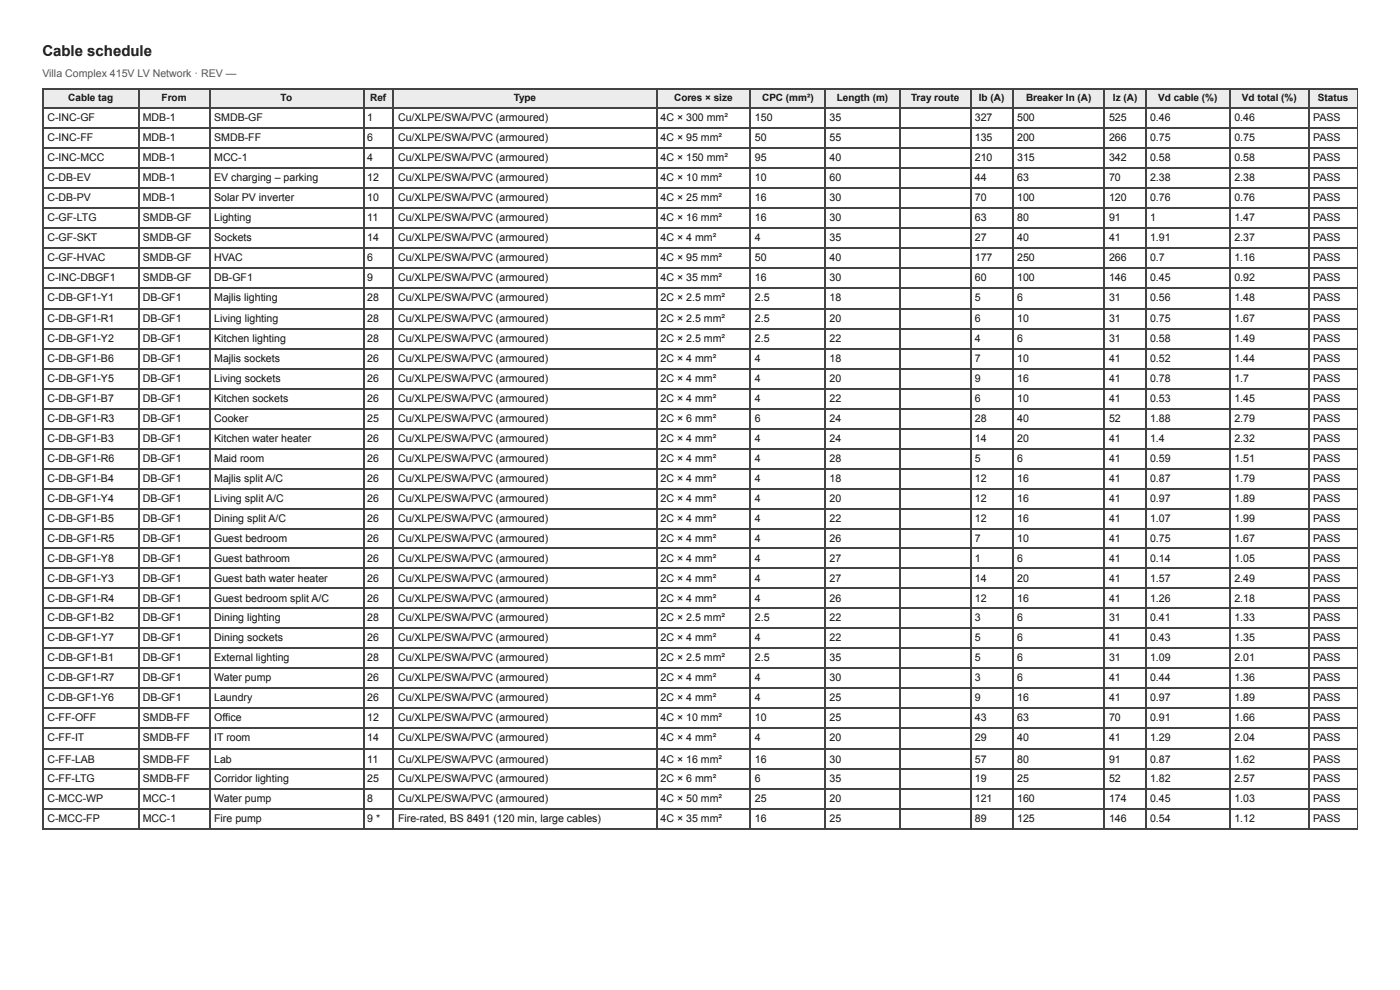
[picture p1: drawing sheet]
<svg xmlns="http://www.w3.org/2000/svg" width="297mm" height="210mm" viewBox="0 0 297 210" stroke-linecap="round" stroke-linejoin="round" font-family="sans-serif">
<defs><g id="words">
<text font-size="3.2" fill="#111" x="9" y="11.9">Cable schedule</text>
<text font-size="2.2" fill="#555" x="9" y="16.4">Villa Complex 415V LV Network · REV —</text>
<g font-size="2.2" fill="#111">
<text x="10.1" y="25.7">C-INC-GF</text>
<text x="10.1" y="29.9">C-INC-FF</text>
<text x="30.3" y="25.7">MDB-1</text>
<text x="30.3" y="29.9">MDB-1</text>
<text x="45.4" y="25.7">SMDB-GF</text>
<text x="45.4" y="29.9">SMDB-FF</text>
<text x="77.9" y="25.7">1</text>
<text x="77.9" y="29.9">6</text>
<text x="84.4" y="25.7">Cu/XLPE/SWA/PVC (armoured)</text>
<text x="84.4" y="29.9">Cu/XLPE/SWA/PVC (armoured)</text>
<text x="140.1" y="25.7">4C × 300 mm²</text>
<text x="140.1" y="29.9">4C × 95 mm²</text>
<text x="160.2" y="25.7">150</text>
<text x="160.2" y="29.9">50</text>
<text x="176" y="25.7">35</text>
<text x="176" y="29.9">55</text>
<text x="206.8" y="25.7">327</text>
<text x="206.8" y="29.9">135</text>
<text x="215.8" y="25.7">500</text>
<text x="215.8" y="29.9">200</text>
<text x="235.3" y="25.7">525</text>
<text x="235.3" y="29.9">266</text>
<text x="244" y="25.7">0.46</text>
<text x="244" y="29.9">0.75</text>
<text x="261.9" y="25.7">0.46</text>
<text x="261.9" y="29.9">0.75</text>
<text x="278.6" y="25.7">PASS</text>
<text x="278.6" y="29.9">PASS</text>
<text x="10.1" y="34.1">C-INC-MCC</text>
<text x="30.3" y="34.1">MDB-1</text>
<text x="45.4" y="34.1">MCC-1</text>
<text x="77.9" y="34.1">4</text>
<text x="84.4" y="34.1">Cu/XLPE/SWA/PVC (armoured)</text>
<text x="140.1" y="34.1">4C × 150 mm²</text>
<text x="160.2" y="34.1">95</text>
<text x="176" y="34.1">40</text>
<text x="206.8" y="34.1">210</text>
<text x="215.8" y="34.1">315</text>
<text x="235.3" y="34.1">342</text>
<text x="244" y="34.1">0.58</text>
<text x="261.9" y="34.1">0.58</text>
<text x="278.6" y="34.1">PASS</text>
<text x="10.1" y="38.4">C-DB-EV</text>
<text x="30.3" y="38.4">MDB-1</text>
<text x="45.4" y="38.4">EV charging – parking</text>
<text x="77.9" y="38.4">12</text>
<text x="84.4" y="38.4">Cu/XLPE/SWA/PVC (armoured)</text>
<text x="140.1" y="38.4">4C × 10 mm²</text>
<text x="160.2" y="38.4">10</text>
<text x="176" y="38.4">60</text>
<text x="206.8" y="38.4">44</text>
<text x="215.8" y="38.4">63</text>
<text x="235.3" y="38.4">70</text>
<text x="244" y="38.4">2.38</text>
<text x="261.9" y="38.4">2.38</text>
<text x="278.6" y="38.4">PASS</text>
<text x="10.1" y="42.6">C-DB-PV</text>
<text x="10.1" y="46.8">C-GF-LTG</text>
<text x="30.3" y="42.6">MDB-1</text>
<text x="30.3" y="46.8">SMDB-GF</text>
<text x="45.4" y="42.6">Solar PV inverter</text>
<text x="45.4" y="46.8">Lighting</text>
<text x="77.9" y="42.6">10</text>
<text x="77.9" y="46.8">11</text>
<text x="84.4" y="42.6">Cu/XLPE/SWA/PVC (armoured)</text>
<text x="84.4" y="46.8">Cu/XLPE/SWA/PVC (armoured)</text>
<text x="140.1" y="42.6">4C × 25 mm²</text>
<text x="140.1" y="46.8">4C × 16 mm²</text>
<text x="160.2" y="42.6">16</text>
<text x="160.2" y="46.8">16</text>
<text x="176" y="42.6">30</text>
<text x="176" y="46.8">30</text>
<text x="206.8" y="42.6">70</text>
<text x="206.8" y="46.8">63</text>
<text x="215.8" y="42.6">100</text>
<text x="215.8" y="46.8">80</text>
<text x="235.3" y="42.6">120</text>
<text x="235.3" y="46.8">91</text>
<text x="244" y="42.6">0.76</text>
<text x="244" y="46.8">1</text>
<text x="261.9" y="42.6">0.76</text>
<text x="261.9" y="46.8">1.47</text>
<text x="278.6" y="42.6">PASS</text>
<text x="278.6" y="46.8">PASS</text>
<text x="10.1" y="51.1">C-GF-SKT</text>
<text x="30.3" y="51.1">SMDB-GF</text>
<text x="45.4" y="51.1">Sockets</text>
<text x="77.9" y="51.1">14</text>
<text x="84.4" y="51.1">Cu/XLPE/SWA/PVC (armoured)</text>
<text x="140.1" y="51.1">4C × 4 mm²</text>
<text x="160.2" y="51.1">4</text>
<text x="176" y="51.1">35</text>
<text x="206.8" y="51.1">27</text>
<text x="215.8" y="51.1">40</text>
<text x="235.3" y="51.1">41</text>
<text x="244" y="51.1">1.91</text>
<text x="261.9" y="51.1">2.37</text>
<text x="278.6" y="51.1">PASS</text>
<text x="10.1" y="55.3">C-GF-HVAC</text>
<text x="10.1" y="59.5">C-INC-DBGF1</text>
<text x="30.3" y="55.3">SMDB-GF</text>
<text x="30.3" y="59.5">SMDB-GF</text>
<text x="45.4" y="55.3">HVAC</text>
<text x="45.4" y="59.5">DB-GF1</text>
<text x="77.9" y="55.3">6</text>
<text x="77.9" y="59.5">9</text>
<text x="84.4" y="55.3">Cu/XLPE/SWA/PVC (armoured)</text>
<text x="84.4" y="59.5">Cu/XLPE/SWA/PVC (armoured)</text>
<text x="140.1" y="55.3">4C × 95 mm²</text>
<text x="140.1" y="59.5">4C × 35 mm²</text>
<text x="160.2" y="55.3">50</text>
<text x="160.2" y="59.5">16</text>
<text x="176" y="55.3">40</text>
<text x="176" y="59.5">30</text>
<text x="206.8" y="55.3">177</text>
<text x="206.8" y="59.5">60</text>
<text x="215.8" y="55.3">250</text>
<text x="215.8" y="59.5">100</text>
<text x="235.3" y="55.3">266</text>
<text x="235.3" y="59.5">146</text>
<text x="244" y="55.3">0.7</text>
<text x="244" y="59.5">0.45</text>
<text x="261.9" y="55.3">1.16</text>
<text x="261.9" y="59.5">0.92</text>
<text x="278.6" y="55.3">PASS</text>
<text x="278.6" y="59.5">PASS</text>
<text x="10.1" y="63.8">C-DB-GF1-Y1</text>
<text x="30.3" y="63.8">DB-GF1</text>
<text x="45.4" y="63.8">Majlis lighting</text>
<text x="77.9" y="63.8">28</text>
<text x="84.4" y="63.8">Cu/XLPE/SWA/PVC (armoured)</text>
<text x="140.1" y="63.8">2C × 2.5 mm²</text>
<text x="160.2" y="63.8">2.5</text>
<text x="176" y="63.8">18</text>
<text x="206.8" y="63.8">5</text>
<text x="215.8" y="63.8">6</text>
<text x="235.3" y="63.8">31</text>
<text x="244" y="63.8">0.56</text>
<text x="261.9" y="63.8">1.48</text>
<text x="278.6" y="63.8">PASS</text>
<text x="10.1" y="68.3">C-DB-GF1-R1</text>
<text x="30.3" y="68.3">DB-GF1</text>
<text x="45.4" y="68.3">Living lighting</text>
<text x="77.9" y="68.3">28</text>
<text x="84.4" y="68.3">Cu/XLPE/SWA/PVC (armoured)</text>
<text x="140.1" y="68.3">2C × 2.5 mm²</text>
<text x="160.2" y="68.3">2.5</text>
<text x="176" y="68.3">20</text>
<text x="206.8" y="68.3">6</text>
<text x="215.8" y="68.3">10</text>
<text x="235.3" y="68.3">31</text>
<text x="244" y="68.3">0.75</text>
<text x="261.9" y="68.3">1.67</text>
<text x="278.6" y="68.3">PASS</text>
<text x="10.1" y="72.5">C-DB-GF1-Y2</text>
<text x="10.1" y="76.7">C-DB-GF1-B6</text>
<text x="30.3" y="72.5">DB-GF1</text>
<text x="30.3" y="76.7">DB-GF1</text>
<text x="45.4" y="72.5">Kitchen lighting</text>
<text x="45.4" y="76.7">Majlis sockets</text>
<text x="77.9" y="72.5">28</text>
<text x="77.9" y="76.7">26</text>
<text x="84.4" y="72.5">Cu/XLPE/SWA/PVC (armoured)</text>
<text x="84.4" y="76.7">Cu/XLPE/SWA/PVC (armoured)</text>
<text x="140.1" y="72.5">2C × 2.5 mm²</text>
<text x="140.1" y="76.7">2C × 4 mm²</text>
<text x="160.2" y="72.5">2.5</text>
<text x="160.2" y="76.7">4</text>
<text x="176" y="72.5">22</text>
<text x="176" y="76.7">18</text>
<text x="206.8" y="72.5">4</text>
<text x="206.8" y="76.7">7</text>
<text x="215.8" y="72.5">6</text>
<text x="215.8" y="76.7">10</text>
<text x="235.3" y="72.5">31</text>
<text x="235.3" y="76.7">41</text>
<text x="244" y="72.5">0.58</text>
<text x="244" y="76.7">0.52</text>
<text x="261.9" y="72.5">1.49</text>
<text x="261.9" y="76.7">1.44</text>
<text x="278.6" y="72.5">PASS</text>
<text x="278.6" y="76.7">PASS</text>
<text x="10.1" y="81">C-DB-GF1-Y5</text>
<text x="30.3" y="81">DB-GF1</text>
<text x="45.4" y="81">Living sockets</text>
<text x="77.9" y="81">26</text>
<text x="84.4" y="81">Cu/XLPE/SWA/PVC (armoured)</text>
<text x="140.1" y="81">2C × 4 mm²</text>
<text x="160.2" y="81">4</text>
<text x="176" y="81">20</text>
<text x="206.8" y="81">9</text>
<text x="215.8" y="81">16</text>
<text x="235.3" y="81">41</text>
<text x="244" y="81">0.78</text>
<text x="261.9" y="81">1.7</text>
<text x="278.6" y="81">PASS</text>
<text x="10.1" y="85.2">C-DB-GF1-B7</text>
<text x="10.1" y="89.4">C-DB-GF1-R3</text>
<text x="30.3" y="85.2">DB-GF1</text>
<text x="30.3" y="89.4">DB-GF1</text>
<text x="45.4" y="85.2">Kitchen sockets</text>
<text x="45.4" y="89.4">Cooker</text>
<text x="77.9" y="85.2">26</text>
<text x="77.9" y="89.4">25</text>
<text x="84.4" y="85.2">Cu/XLPE/SWA/PVC (armoured)</text>
<text x="84.4" y="89.4">Cu/XLPE/SWA/PVC (armoured)</text>
<text x="140.1" y="85.2">2C × 4 mm²</text>
<text x="140.1" y="89.4">2C × 6 mm²</text>
<text x="160.2" y="85.2">4</text>
<text x="160.2" y="89.4">6</text>
<text x="176" y="85.2">22</text>
<text x="176" y="89.4">24</text>
<text x="206.8" y="85.2">6</text>
<text x="206.8" y="89.4">28</text>
<text x="215.8" y="85.2">10</text>
<text x="215.8" y="89.4">40</text>
<text x="235.3" y="85.2">41</text>
<text x="235.3" y="89.4">52</text>
<text x="244" y="85.2">0.53</text>
<text x="244" y="89.4">1.88</text>
<text x="261.9" y="85.2">1.45</text>
<text x="261.9" y="89.4">2.79</text>
<text x="278.6" y="85.2">PASS</text>
<text x="278.6" y="89.4">PASS</text>
<text x="10.1" y="93.7">C-DB-GF1-B3</text>
<text x="30.3" y="93.7">DB-GF1</text>
<text x="45.4" y="93.7">Kitchen water heater</text>
<text x="77.9" y="93.7">26</text>
<text x="84.4" y="93.7">Cu/XLPE/SWA/PVC (armoured)</text>
<text x="140.1" y="93.7">2C × 4 mm²</text>
<text x="160.2" y="93.7">4</text>
<text x="176" y="93.7">24</text>
<text x="206.8" y="93.7">14</text>
<text x="215.8" y="93.7">20</text>
<text x="235.3" y="93.7">41</text>
<text x="244" y="93.7">1.4</text>
<text x="261.9" y="93.7">2.32</text>
<text x="278.6" y="93.7">PASS</text>
<text x="10.1" y="97.9">C-DB-GF1-R6</text>
<text x="30.3" y="97.9">DB-GF1</text>
<text x="45.4" y="97.9">Maid room</text>
<text x="77.9" y="97.9">26</text>
<text x="84.4" y="97.9">Cu/XLPE/SWA/PVC (armoured)</text>
<text x="140.1" y="97.9">2C × 4 mm²</text>
<text x="160.2" y="97.9">4</text>
<text x="176" y="97.9">28</text>
<text x="206.8" y="97.9">5</text>
<text x="215.8" y="97.9">6</text>
<text x="235.3" y="97.9">41</text>
<text x="244" y="97.9">0.59</text>
<text x="261.9" y="97.9">1.51</text>
<text x="278.6" y="97.9">PASS</text>
<text x="10.1" y="102.1">C-DB-GF1-B4</text>
<text x="10.1" y="106.4">C-DB-GF1-Y4</text>
<text x="30.3" y="102.1">DB-GF1</text>
<text x="30.3" y="106.4">DB-GF1</text>
<text x="45.4" y="102.1">Majlis split A/C</text>
<text x="45.4" y="106.4">Living split A/C</text>
<text x="77.9" y="102.1">26</text>
<text x="77.9" y="106.4">26</text>
<text x="84.4" y="102.1">Cu/XLPE/SWA/PVC (armoured)</text>
<text x="84.4" y="106.4">Cu/XLPE/SWA/PVC (armoured)</text>
<text x="140.1" y="102.1">2C × 4 mm²</text>
<text x="140.1" y="106.4">2C × 4 mm²</text>
<text x="160.2" y="102.1">4</text>
<text x="160.2" y="106.4">4</text>
<text x="176" y="102.1">18</text>
<text x="176" y="106.4">20</text>
<text x="206.8" y="102.1">12</text>
<text x="206.8" y="106.4">12</text>
<text x="215.8" y="102.1">16</text>
<text x="215.8" y="106.4">16</text>
<text x="235.3" y="102.1">41</text>
<text x="235.3" y="106.4">41</text>
<text x="244" y="102.1">0.87</text>
<text x="244" y="106.4">0.97</text>
<text x="261.9" y="102.1">1.79</text>
<text x="261.9" y="106.4">1.89</text>
<text x="278.6" y="102.1">PASS</text>
<text x="278.6" y="106.4">PASS</text>
<text x="10.1" y="110.6">C-DB-GF1-B5</text>
<text x="30.3" y="110.6">DB-GF1</text>
<text x="45.4" y="110.6">Dining split A/C</text>
<text x="77.9" y="110.6">26</text>
<text x="84.4" y="110.6">Cu/XLPE/SWA/PVC (armoured)</text>
<text x="140.1" y="110.6">2C × 4 mm²</text>
<text x="160.2" y="110.6">4</text>
<text x="176" y="110.6">22</text>
<text x="206.8" y="110.6">12</text>
<text x="215.8" y="110.6">16</text>
<text x="235.3" y="110.6">41</text>
<text x="244" y="110.6">1.07</text>
<text x="261.9" y="110.6">1.99</text>
<text x="278.6" y="110.6">PASS</text>
<text x="10.1" y="114.8">C-DB-GF1-R5</text>
<text x="10.1" y="119.1">C-DB-GF1-Y8</text>
<text x="30.3" y="114.8">DB-GF1</text>
<text x="30.3" y="119.1">DB-GF1</text>
<text x="45.4" y="114.8">Guest bedroom</text>
<text x="45.4" y="119.1">Guest bathroom</text>
<text x="77.9" y="114.8">26</text>
<text x="77.9" y="119.1">26</text>
<text x="84.4" y="114.8">Cu/XLPE/SWA/PVC (armoured)</text>
<text x="84.4" y="119.1">Cu/XLPE/SWA/PVC (armoured)</text>
<text x="140.1" y="114.8">2C × 4 mm²</text>
<text x="140.1" y="119.1">2C × 4 mm²</text>
<text x="160.2" y="114.8">4</text>
<text x="160.2" y="119.1">4</text>
<text x="176" y="114.8">26</text>
<text x="176" y="119.1">27</text>
<text x="206.8" y="114.8">7</text>
<text x="206.8" y="119.1">1</text>
<text x="215.8" y="114.8">10</text>
<text x="215.8" y="119.1">6</text>
<text x="235.3" y="114.8">41</text>
<text x="235.3" y="119.1">41</text>
<text x="244" y="114.8">0.75</text>
<text x="244" y="119.1">0.14</text>
<text x="261.9" y="114.8">1.67</text>
<text x="261.9" y="119.1">1.05</text>
<text x="278.6" y="114.8">PASS</text>
<text x="278.6" y="119.1">PASS</text>
<text x="10.1" y="123.3">C-DB-GF1-Y3</text>
<text x="30.3" y="123.3">DB-GF1</text>
<text x="45.4" y="123.3">Guest bath water heater</text>
<text x="77.9" y="123.3">26</text>
<text x="84.4" y="123.3">Cu/XLPE/SWA/PVC (armoured)</text>
<text x="140.1" y="123.3">2C × 4 mm²</text>
<text x="160.2" y="123.3">4</text>
<text x="176" y="123.3">27</text>
<text x="206.8" y="123.3">14</text>
<text x="215.8" y="123.3">20</text>
<text x="235.3" y="123.3">41</text>
<text x="244" y="123.3">1.57</text>
<text x="261.9" y="123.3">2.49</text>
<text x="278.6" y="123.3">PASS</text>
<text x="10.1" y="127.5">C-DB-GF1-R4</text>
<text x="10.1" y="131.8">C-DB-GF1-B2</text>
<text x="30.3" y="127.5">DB-GF1</text>
<text x="30.3" y="131.8">DB-GF1</text>
<text x="45.4" y="127.5">Guest bedroom split A/C</text>
<text x="45.4" y="131.8">Dining lighting</text>
<text x="77.9" y="127.5">26</text>
<text x="77.9" y="131.8">28</text>
<text x="84.4" y="127.5">Cu/XLPE/SWA/PVC (armoured)</text>
<text x="84.4" y="131.8">Cu/XLPE/SWA/PVC (armoured)</text>
<text x="140.1" y="127.5">2C × 4 mm²</text>
<text x="140.1" y="131.8">2C × 2.5 mm²</text>
<text x="160.2" y="127.5">4</text>
<text x="160.2" y="131.8">2.5</text>
<text x="176" y="127.5">26</text>
<text x="176" y="131.8">22</text>
<text x="206.8" y="127.5">12</text>
<text x="206.8" y="131.8">3</text>
<text x="215.8" y="127.5">16</text>
<text x="215.8" y="131.8">6</text>
<text x="235.3" y="127.5">41</text>
<text x="235.3" y="131.8">31</text>
<text x="244" y="127.5">1.26</text>
<text x="244" y="131.8">0.41</text>
<text x="261.9" y="127.5">2.18</text>
<text x="261.9" y="131.8">1.33</text>
<text x="278.6" y="127.5">PASS</text>
<text x="278.6" y="131.8">PASS</text>
<text x="10.1" y="136">C-DB-GF1-Y7</text>
<text x="30.3" y="136">DB-GF1</text>
<text x="45.4" y="136">Dining sockets</text>
<text x="77.9" y="136">26</text>
<text x="84.4" y="136">Cu/XLPE/SWA/PVC (armoured)</text>
<text x="140.1" y="136">2C × 4 mm²</text>
<text x="160.2" y="136">4</text>
<text x="176" y="136">22</text>
<text x="206.8" y="136">5</text>
<text x="215.8" y="136">6</text>
<text x="235.3" y="136">41</text>
<text x="244" y="136">0.43</text>
<text x="261.9" y="136">1.35</text>
<text x="278.6" y="136">PASS</text>
<text x="10.1" y="140.2">C-DB-GF1-B1</text>
<text x="30.3" y="140.2">DB-GF1</text>
<text x="45.4" y="140.2">External lighting</text>
<text x="77.9" y="140.2">28</text>
<text x="84.4" y="140.2">Cu/XLPE/SWA/PVC (armoured)</text>
<text x="140.1" y="140.2">2C × 2.5 mm²</text>
<text x="160.2" y="140.2">2.5</text>
<text x="176" y="140.2">35</text>
<text x="206.8" y="140.2">5</text>
<text x="215.8" y="140.2">6</text>
<text x="235.3" y="140.2">31</text>
<text x="244" y="140.2">1.09</text>
<text x="261.9" y="140.2">2.01</text>
<text x="278.6" y="140.2">PASS</text>
<text x="10.1" y="144.5">C-DB-GF1-R7</text>
<text x="10.1" y="148.7">C-DB-GF1-Y6</text>
<text x="30.3" y="144.5">DB-GF1</text>
<text x="30.3" y="148.7">DB-GF1</text>
<text x="45.4" y="144.5">Water pump</text>
<text x="45.4" y="148.7">Laundry</text>
<text x="77.9" y="144.5">26</text>
<text x="77.9" y="148.7">26</text>
<text x="84.4" y="144.5">Cu/XLPE/SWA/PVC (armoured)</text>
<text x="84.4" y="148.7">Cu/XLPE/SWA/PVC (armoured)</text>
<text x="140.1" y="144.5">2C × 4 mm²</text>
<text x="140.1" y="148.7">2C × 4 mm²</text>
<text x="160.2" y="144.5">4</text>
<text x="160.2" y="148.7">4</text>
<text x="176" y="144.5">30</text>
<text x="176" y="148.7">25</text>
<text x="206.8" y="144.5">3</text>
<text x="206.8" y="148.7">9</text>
<text x="215.8" y="144.5">6</text>
<text x="215.8" y="148.7">16</text>
<text x="235.3" y="144.5">41</text>
<text x="235.3" y="148.7">41</text>
<text x="244" y="144.5">0.44</text>
<text x="244" y="148.7">0.97</text>
<text x="261.9" y="144.5">1.36</text>
<text x="261.9" y="148.7">1.89</text>
<text x="278.6" y="144.5">PASS</text>
<text x="278.6" y="148.7">PASS</text>
<text x="10.1" y="152.9">C-FF-OFF</text>
<text x="30.3" y="152.9">SMDB-FF</text>
<text x="45.4" y="152.9">Office</text>
<text x="77.9" y="152.9">12</text>
<text x="84.4" y="152.9">Cu/XLPE/SWA/PVC (armoured)</text>
<text x="140.1" y="152.9">4C × 10 mm²</text>
<text x="160.2" y="152.9">10</text>
<text x="176" y="152.9">25</text>
<text x="206.8" y="152.9">43</text>
<text x="215.8" y="152.9">63</text>
<text x="235.3" y="152.9">70</text>
<text x="244" y="152.9">0.91</text>
<text x="261.9" y="152.9">1.66</text>
<text x="278.6" y="152.9">PASS</text>
<text x="10.1" y="157.2">C-FF-IT</text>
<text x="10.1" y="161.7">C-FF-LAB</text>
<text x="30.3" y="157.2">SMDB-FF</text>
<text x="30.3" y="161.7">SMDB-FF</text>
<text x="45.4" y="157.2">IT room</text>
<text x="45.4" y="161.7">Lab</text>
<text x="77.9" y="157.2">14</text>
<text x="77.9" y="161.7">11</text>
<text x="84.4" y="157.2">Cu/XLPE/SWA/PVC (armoured)</text>
<text x="84.4" y="161.7">Cu/XLPE/SWA/PVC (armoured)</text>
<text x="140.1" y="157.2">4C × 4 mm²</text>
<text x="140.1" y="161.7">4C × 16 mm²</text>
<text x="160.2" y="157.2">4</text>
<text x="160.2" y="161.7">16</text>
<text x="176" y="157.2">20</text>
<text x="176" y="161.7">30</text>
<text x="206.8" y="157.2">29</text>
<text x="206.8" y="161.7">57</text>
<text x="215.8" y="157.2">40</text>
<text x="215.8" y="161.7">80</text>
<text x="235.3" y="157.2">41</text>
<text x="235.3" y="161.7">91</text>
<text x="244" y="157.2">1.29</text>
<text x="244" y="161.7">0.87</text>
<text x="261.9" y="157.2">2.04</text>
<text x="261.9" y="161.7">1.62</text>
<text x="278.6" y="157.2">PASS</text>
<text x="278.6" y="161.7">PASS</text>
<text x="10.1" y="165.9">C-FF-LTG</text>
<text x="30.3" y="165.9">SMDB-FF</text>
<text x="45.4" y="165.9">Corridor lighting</text>
<text x="77.9" y="165.9">25</text>
<text x="84.4" y="165.9">Cu/XLPE/SWA/PVC (armoured)</text>
<text x="140.1" y="165.9">2C × 6 mm²</text>
<text x="160.2" y="165.9">6</text>
<text x="176" y="165.9">35</text>
<text x="206.8" y="165.9">19</text>
<text x="215.8" y="165.9">25</text>
<text x="235.3" y="165.9">52</text>
<text x="244" y="165.9">1.82</text>
<text x="261.9" y="165.9">2.57</text>
<text x="278.6" y="165.9">PASS</text>
<text x="10.1" y="170.1">C-MCC-WP</text>
<text x="30.3" y="170.1">MCC-1</text>
<text x="45.4" y="170.1">Water pump</text>
<text x="77.9" y="170.1">8</text>
<text x="84.4" y="170.1">Cu/XLPE/SWA/PVC (armoured)</text>
<text x="140.1" y="170.1">4C × 50 mm²</text>
<text x="160.2" y="170.1">25</text>
<text x="176" y="170.1">20</text>
<text x="206.8" y="170.1">121</text>
<text x="215.8" y="170.1">160</text>
<text x="235.3" y="170.1">174</text>
<text x="244" y="170.1">0.45</text>
<text x="261.9" y="170.1">1.03</text>
<text x="278.6" y="170.1">PASS</text>
<text x="10.1" y="174.4">C-MCC-FP</text>
<text x="30.3" y="174.4">MCC-1</text>
<text x="45.4" y="174.4">Fire pump</text>
<text x="77.9" y="174.4">9 *</text>
<text x="84.4" y="174.4">Fire-rated, BS 8491 (120 min, large cables)</text>
<text x="140.1" y="174.4">4C × 35 mm²</text>
<text x="160.2" y="174.4">16</text>
<text x="176" y="174.4">25</text>
<text x="206.8" y="174.4">89</text>
<text x="215.8" y="174.4">125</text>
<text x="235.3" y="174.4">146</text>
<text x="244" y="174.4">0.54</text>
<text x="261.9" y="174.4">1.12</text>
<text x="278.6" y="174.4">PASS</text>
</g>
<g font-size="2.1" fill="#111">
<text x="14.5" y="21.4">Cable tag</text>
<text x="34.3" y="21.4">From</text>
<text x="59.5" y="21.4">To</text>
<text x="78.5" y="21.4">Ref</text>
<text x="109" y="21.4">Type</text>
<text x="143" y="21.4">Cores × size</text>
<text x="161.7" y="21.4">CPC (mm²)</text>
<text x="177.5" y="21.4">Length (m)</text>
<text x="193.3" y="21.4">Tray route</text>
<text x="207.7" y="21.4">Ib (A)</text>
<text x="217.7" y="21.4">Breaker In (A)</text>
<text x="236.1" y="21.4">Iz (A)</text>
<text x="245.7" y="21.4">Vd cable (%)</text>
<text x="263.5" y="21.4">Vd total (%)</text>
<text x="279.6" y="21.4">Status</text>
</g>
</g></defs>
<g fill="#e8edf5">
<path d="M9.3 18.8h20.1v4.2h-20.1z"/>
<path d="M29.4 18.8h15v4.2h-15z"/>
<path d="M44.4 18.8h32.6v4.2h-32.6z"/>
<path d="M77 18.8h6.6v4.2h-6.6z"/>
<path d="M83.6 18.8h55.6v4.2h-55.6z"/>
<path d="M139.2 18.8h20.1v4.2h-20.1z"/>
<path d="M159.3 18.8h15.9v4.2h-15.9z"/>
<path d="M175.2 18.8h15.8v4.2h-15.8z"/>
<path d="M191 18.8h14.8v4.2h-14.8z"/>
<path d="M205.8 18.8h9v4.2h-9z"/>
<path d="M214.8 18.8h19.6v4.2h-19.6z"/>
<path d="M234.4 18.8h8.8v4.2h-8.8z"/>
<path d="M243.2 18.8h17.7v4.2h-17.7z"/>
<path d="M260.9 18.8h16.6v4.2h-16.6z"/>
<path d="M277.5 18.8h10.5v4.2h-10.5z"/>
</g>
<g fill="none" stroke="#444" stroke-width=".26">
<path d="M9 18.9h279M9.1 18.8v157.1M29.5 18.8v157.1M44.6 18.8v157.1M77.1 18.8v157.1M83.5 18.8v157.1M139.3 18.8v157.1M159.1 18.8v157.1M175 18.8v157.1M190.9 18.8v157.1M206 18.8v157.1M215 18.8v157.1"/>
<path d="M234.3 18.8v157.1M243 18.8v157.1M261 18.8v157.1M277.7 18.8v157.1M9 22.9h279M9 27.1h279M9 31.4h279M9 35.6h279M9 39.8h279M9 44.1h279M9 48.3h279M9 52.5h279"/>
<path d="M9 56.8h279M9 61h279M9 65.5h279M9 69.7h279M9 74h279M9 78.2h279M9 82.4h279M9 86.7h279M9 90.9h279M9 95.1h279M9 99.4h279M9 103.6h279"/>
<path d="M9 107.8h279M9 112.1h279M9 116.3h279M9 120.5h279M9 124.8h279M9 129h279M9 133.2h279M9 137.5h279M9 141.7h279M9 145.9h279M9 150.2h279M9 154.4h279"/>
<path d="M9 158.9h279M9 163.1h279M9 167.3h279M9 171.6h279M9 175.8h279"/>
</g>
<path d="M288 18.8v157.1" fill="none" stroke="#444" stroke-width=".21"/>
<use href="#words"/>
</svg>
